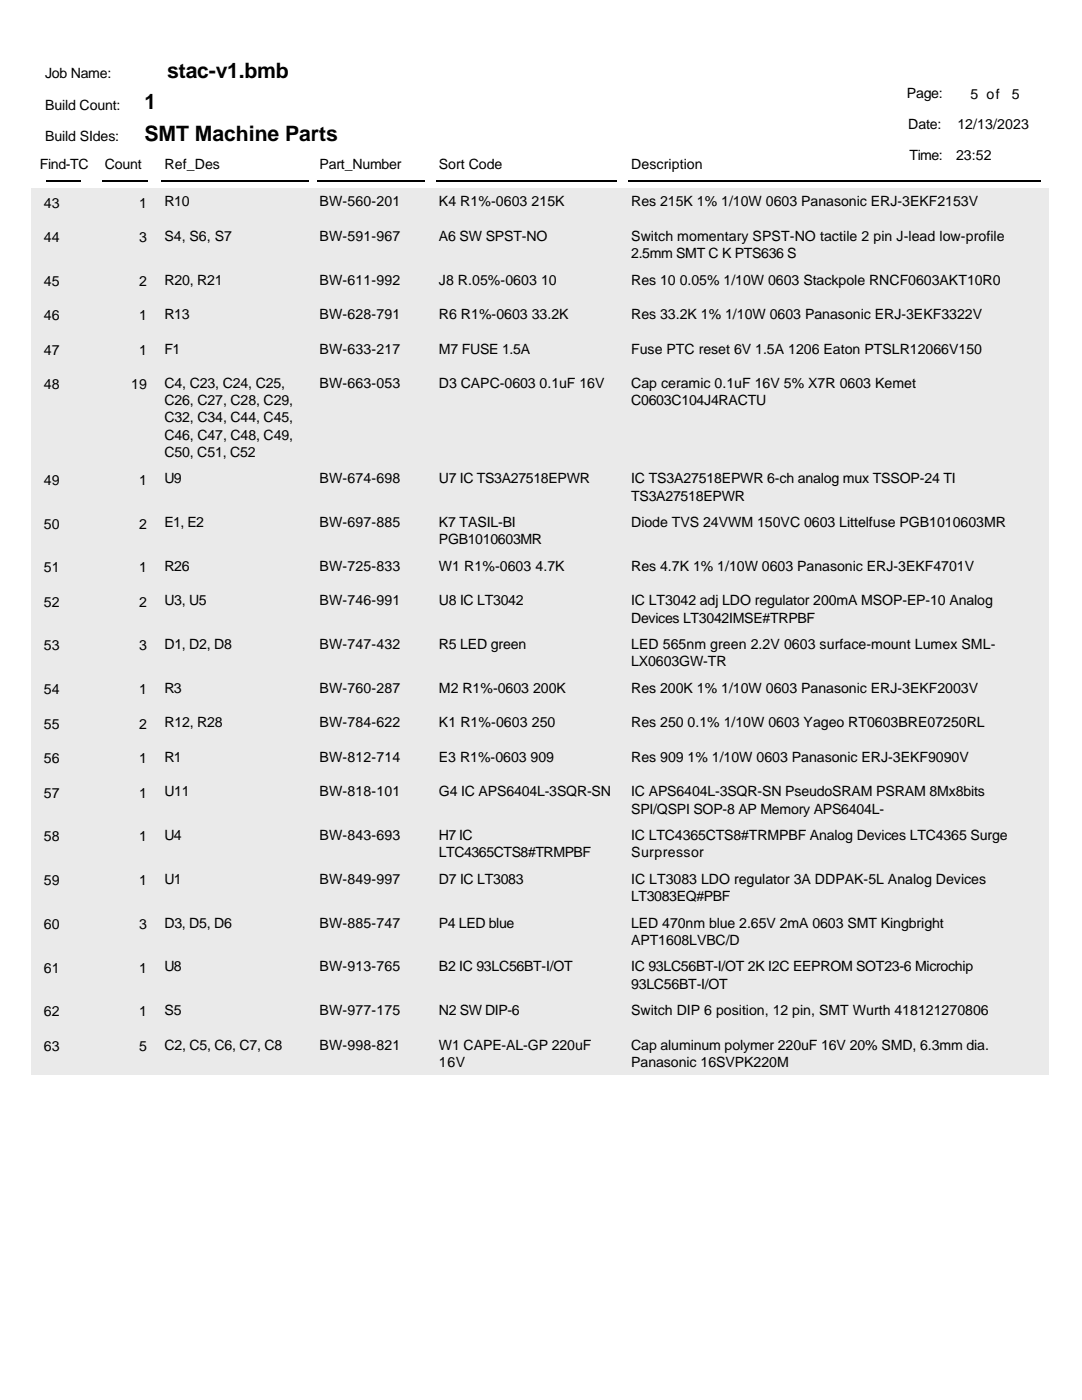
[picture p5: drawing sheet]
<svg xmlns="http://www.w3.org/2000/svg" width="216mm" height="279mm" viewBox="0 0 216 279" stroke-linecap="round" stroke-linejoin="round" font-family="sans-serif">
<defs><g id="words">
<g font-size="4.2">
<text x="33.4" y="15.5">stac-v1.bmb</text>
<text x="28.8" y="21.8">1</text>
<text x="28.8" y="28.2">SMT Machine Parts</text>
</g>
<g font-size="2.8">
<text x="9" y="15.5">Job Name:</text>
<text x="9" y="21.9">Build Count:</text>
<text x="181" y="19.5">Page:</text>
<text x="193.7" y="19.8">5 of</text>
<text x="201.9" y="19.8">5</text>
<text x="9" y="28.2">Build SIdes:</text>
<text x="181.2" y="25.8">Date:</text>
<text x="191" y="25.8">12/13/2023</text>
<text x="7.9" y="33.8">Find-TC</text>
<text x="20.9" y="33.8">Count</text>
<text x="32.8" y="33.8">Ref_Des</text>
<text x="63.8" y="33.8">Part_Number</text>
<text x="87.6" y="33.8">Sort Code</text>
<text x="125.9" y="33.8">Description</text>
<text x="181.5" y="31.9">Time:</text>
<text x="190.8" y="31.9">23:52</text>
<text x="8.7" y="41.4">43</text>
<text x="27.8" y="41.4">1</text>
<text x="32.8" y="41.2">R10</text>
<text x="63.8" y="41.2">BW-560-201</text>
<text x="87.6" y="41.2">K4 R1%-0603 215K</text>
<text x="125.9" y="41.2">Res 215K 1% 1/10W 0603 Panasonic ERJ-3EKF2153V</text>
<text x="8.7" y="48.3">44</text>
<text x="27.8" y="48.3">3</text>
<text x="32.8" y="48.1">S4, S6, S7</text>
<text x="63.8" y="48.1">BW-591-967</text>
<text x="87.6" y="48.1">A6 SW SPST-NO</text>
<text x="125.9" y="48.1">Switch momentary SPST-NO tactile 2 pin J-lead low-profile</text>
<text x="125.9" y="51.5">2.5mm SMT C K PTS636 S</text>
<text x="8.7" y="57.1">45</text>
<text x="27.8" y="57.1">2</text>
<text x="32.8" y="56.8">R20, R21</text>
<text x="63.8" y="56.8">BW-611-992</text>
<text x="87.6" y="56.8">J8 R.05%-0603 10</text>
<text x="125.9" y="56.8">Res 10 0.05% 1/10W 0603 Stackpole RNCF0603AKT10R0</text>
<text x="8.7" y="63.9">46</text>
<text x="27.8" y="63.9">1</text>
<text x="32.8" y="63.7">R13</text>
<text x="63.8" y="63.7">BW-628-791</text>
<text x="87.6" y="63.7">R6 R1%-0603 33.2K</text>
<text x="125.9" y="63.7">Res 33.2K 1% 1/10W 0603 Panasonic ERJ-3EKF3322V</text>
<text x="8.7" y="70.8">47</text>
<text x="27.8" y="70.8">1</text>
<text x="32.8" y="70.6">F1</text>
<text x="63.8" y="70.6">BW-633-217</text>
<text x="87.6" y="70.6">M7 FUSE 1.5A</text>
<text x="125.9" y="70.6">Fuse PTC reset 6V 1.5A 1206 Eaton PTSLR12066V150</text>
<text x="8.7" y="77.7">48</text>
<text x="26.2" y="77.7">19</text>
<text x="32.8" y="77.4">C4, C23, C24, C25,</text>
<text x="63.8" y="77.4">BW-663-053</text>
<text x="87.6" y="77.4">D3 CAPC-0603 0.1uF 16V</text>
<text x="125.9" y="77.4">Cap ceramic 0.1uF 16V 5% X7R 0603 Kemet</text>
<text x="32.8" y="80.9">C26, C27, C28, C29,</text>
<text x="125.9" y="80.9">C0603C104J4RACTU</text>
<text x="32.8" y="84.3">C32, C34, C44, C45,</text>
<text x="32.8" y="87.7">C46, C47, C48, C49,</text>
<text x="32.8" y="91.2">C50, C51, C52</text>
<text x="8.7" y="96.7">49</text>
<text x="27.8" y="96.7">1</text>
<text x="32.8" y="96.5">U9</text>
<text x="63.8" y="96.5">BW-674-698</text>
<text x="87.6" y="96.5">U7 IC TS3A27518EPWR</text>
<text x="125.9" y="96.5">IC TS3A27518EPWR 6-ch analog mux TSSOP-24 TI</text>
<text x="125.9" y="99.9">TS3A27518EPWR</text>
<text x="8.7" y="105.5">50</text>
<text x="27.8" y="105.5">2</text>
<text x="32.8" y="105.2">E1, E2</text>
<text x="63.8" y="105.2">BW-697-885</text>
<text x="87.6" y="105.2">K7 TASIL-BI</text>
<text x="125.9" y="105.2">Diode TVS 24VWM 150VC 0603 Littelfuse PGB1010603MR</text>
<text x="32.8" y="113.9">R26</text>
<text x="63.8" y="113.9">BW-725-833</text>
<text x="87.6" y="108.7">PGB1010603MR</text>
<text x="87.6" y="113.9">W1 R1%-0603 4.7K</text>
<text x="125.9" y="113.9">Res 4.7K 1% 1/10W 0603 Panasonic ERJ-3EKF4701V</text>
<text x="8.7" y="114.2">51</text>
<text x="27.8" y="114.2">1</text>
<text x="8.7" y="121.1">52</text>
<text x="27.8" y="121.1">2</text>
<text x="32.8" y="120.8">U3, U5</text>
<text x="63.8" y="120.8">BW-746-991</text>
<text x="87.6" y="120.8">U8 IC LT3042</text>
<text x="125.9" y="120.8">IC LT3042 adj LDO regulator 200mA MSOP-EP-10 Analog</text>
<text x="125.9" y="124.3">Devices LT3042IMSE#TRPBF</text>
<text x="8.7" y="129.8">53</text>
<text x="27.8" y="129.8">3</text>
<text x="32.8" y="129.6">D1, D2, D8</text>
<text x="63.8" y="129.6">BW-747-432</text>
<text x="87.6" y="129.6">R5 LED green</text>
<text x="125.9" y="129.6">LED 565nm green 2.2V 0603 surface-mount Lumex SML-</text>
<text x="125.9" y="133">LX0603GW-TR</text>
<text x="8.7" y="138.5">54</text>
<text x="27.8" y="138.5">1</text>
<text x="32.8" y="138.3">R3</text>
<text x="63.8" y="138.3">BW-760-287</text>
<text x="87.6" y="138.3">M2 R1%-0603 200K</text>
<text x="125.9" y="138.3">Res 200K 1% 1/10W 0603 Panasonic ERJ-3EKF2003V</text>
<text x="8.7" y="145.4">55</text>
<text x="27.8" y="145.4">2</text>
<text x="32.8" y="145.2">R12, R28</text>
<text x="63.8" y="145.2">BW-784-622</text>
<text x="87.6" y="145.2">K1 R1%-0603 250</text>
<text x="125.9" y="145.2">Res 250 0.1% 1/10W 0603 Yageo RT0603BRE07250RL</text>
<text x="8.7" y="152.3">56</text>
<text x="27.8" y="152.3">1</text>
<text x="32.8" y="152">R1</text>
<text x="63.8" y="152">BW-812-714</text>
<text x="87.6" y="152">E3 R1%-0603 909</text>
<text x="125.9" y="152">Res 909 1% 1/10W 0603 Panasonic ERJ-3EKF9090V</text>
<text x="8.7" y="159.2">57</text>
<text x="27.8" y="159.2">1</text>
<text x="32.8" y="158.9">U11</text>
<text x="63.8" y="158.9">BW-818-101</text>
<text x="87.6" y="158.9">G4 IC APS6404L-3SQR-SN</text>
<text x="125.9" y="158.9">IC APS6404L-3SQR-SN PseudoSRAM PSRAM 8Mx8bits</text>
<text x="8.7" y="167.9">58</text>
<text x="27.8" y="167.9">1</text>
<text x="32.8" y="167.7">U4</text>
<text x="63.8" y="167.7">BW-843-693</text>
<text x="87.6" y="167.7">H7 IC</text>
<text x="125.9" y="162.4">SPI/QSPI SOP-8 AP Memory APS6404L-</text>
<text x="125.9" y="167.7">IC LTC4365CTS8#TRMPBF Analog Devices LTC4365 Surge</text>
<text x="87.6" y="171.1">LTC4365CTS8#TRMPBF</text>
<text x="125.9" y="171.1">Surpressor</text>
<text x="8.7" y="176.6">59</text>
<text x="27.8" y="176.6">1</text>
<text x="32.8" y="176.4">U1</text>
<text x="63.8" y="176.4">BW-849-997</text>
<text x="87.6" y="176.4">D7 IC LT3083</text>
<text x="125.9" y="176.4">IC LT3083 LDO regulator 3A DDPAK-5L Analog Devices</text>
<text x="125.9" y="179.8">LT3083EQ#PBF</text>
<text x="8.7" y="185.4">60</text>
<text x="27.8" y="185.4">3</text>
<text x="32.8" y="185.1">D3, D5, D6</text>
<text x="63.8" y="185.1">BW-885-747</text>
<text x="87.6" y="185.1">P4 LED blue</text>
<text x="125.9" y="185.1">LED 470nm blue 2.65V 2mA 0603 SMT Kingbright</text>
<text x="125.9" y="188.6">APT1608LVBC/D</text>
<text x="8.7" y="194.1">61</text>
<text x="27.8" y="194.1">1</text>
<text x="32.8" y="193.8">U8</text>
<text x="63.8" y="193.8">BW-913-765</text>
<text x="87.6" y="193.8">B2 IC 93LC56BT-I/OT</text>
<text x="125.9" y="193.8">IC 93LC56BT-I/OT 2K I2C EEPROM SOT23-6 Microchip</text>
<text x="125.9" y="197.3">93LC56BT-I/OT</text>
<text x="8.7" y="202.8">62</text>
<text x="27.8" y="202.8">1</text>
<text x="32.8" y="202.6">S5</text>
<text x="63.8" y="202.6">BW-977-175</text>
<text x="87.6" y="202.6">N2 SW DIP-6</text>
<text x="125.9" y="202.6">Switch DIP 6 position, 12 pin, SMT Wurth 418121270806</text>
<text x="8.7" y="209.7">63</text>
<text x="27.8" y="209.7">5</text>
<text x="32.8" y="209.5">C2, C5, C6, C7, C8</text>
<text x="63.8" y="209.5">BW-998-821</text>
<text x="87.6" y="209.5">W1 CAPE-AL-GP 220uF</text>
<text x="125.9" y="209.5">Cap aluminum polymer 220uF 16V 20% SMD, 6.3mm dia.</text>
<text x="87.6" y="212.9">16V</text>
<text x="125.9" y="212.9">Panasonic 16SVPK220M</text>
</g>
</g></defs>
<path d="M9.3 36.1h6.8M20.4 36.1h9M32.3 36.1h29.3M63.2 36.1h21.5M87 36.1h36M125.4 36.1h82.3" fill="none" stroke="#000" stroke-width=".26"/>
<g fill="#e4efe4">
<path d="M6.3 37.6h203v6.8h-203z"/>
<path d="M6.3 44.4h203v8.8h-203z"/>
<path d="M6.3 53.2h203v6.9h-203z"/>
<path d="M6.3 60.1h203v6.8h-203z"/>
<path d="M6.3 66.9h203v6.9h-203z"/>
<path d="M6.3 73.8h203v19.1h-203z"/>
<path d="M6.3 92.9h203v8.7h-203z"/>
<path d="M6.3 101.6h203v8.7h-203z"/>
<path d="M6.3 110.3h203v6.9h-203z"/>
<path d="M6.3 117.2h203v8.7h-203z"/>
<path d="M6.3 125.9h203v8.8h-203z"/>
<path d="M6.3 134.7h203v6.9h-203z"/>
<path d="M6.3 141.6h203v6.8h-203z"/>
<path d="M6.3 148.4h203v6.9h-203z"/>
<path d="M6.3 155.3h203v8.7h-203z"/>
<path d="M6.3 164h203v8.8h-203z"/>
<path d="M6.3 172.8h203v8.7h-203z"/>
<path d="M6.3 181.5h203v8.7h-203z"/>
<path d="M6.3 190.2h203v8.8h-203z"/>
<path d="M6.3 199h203v6.8h-203z"/>
<path d="M6.3 205.8h203v8.8h-203z"/>
</g>
<use href="#words"/>
</svg>
